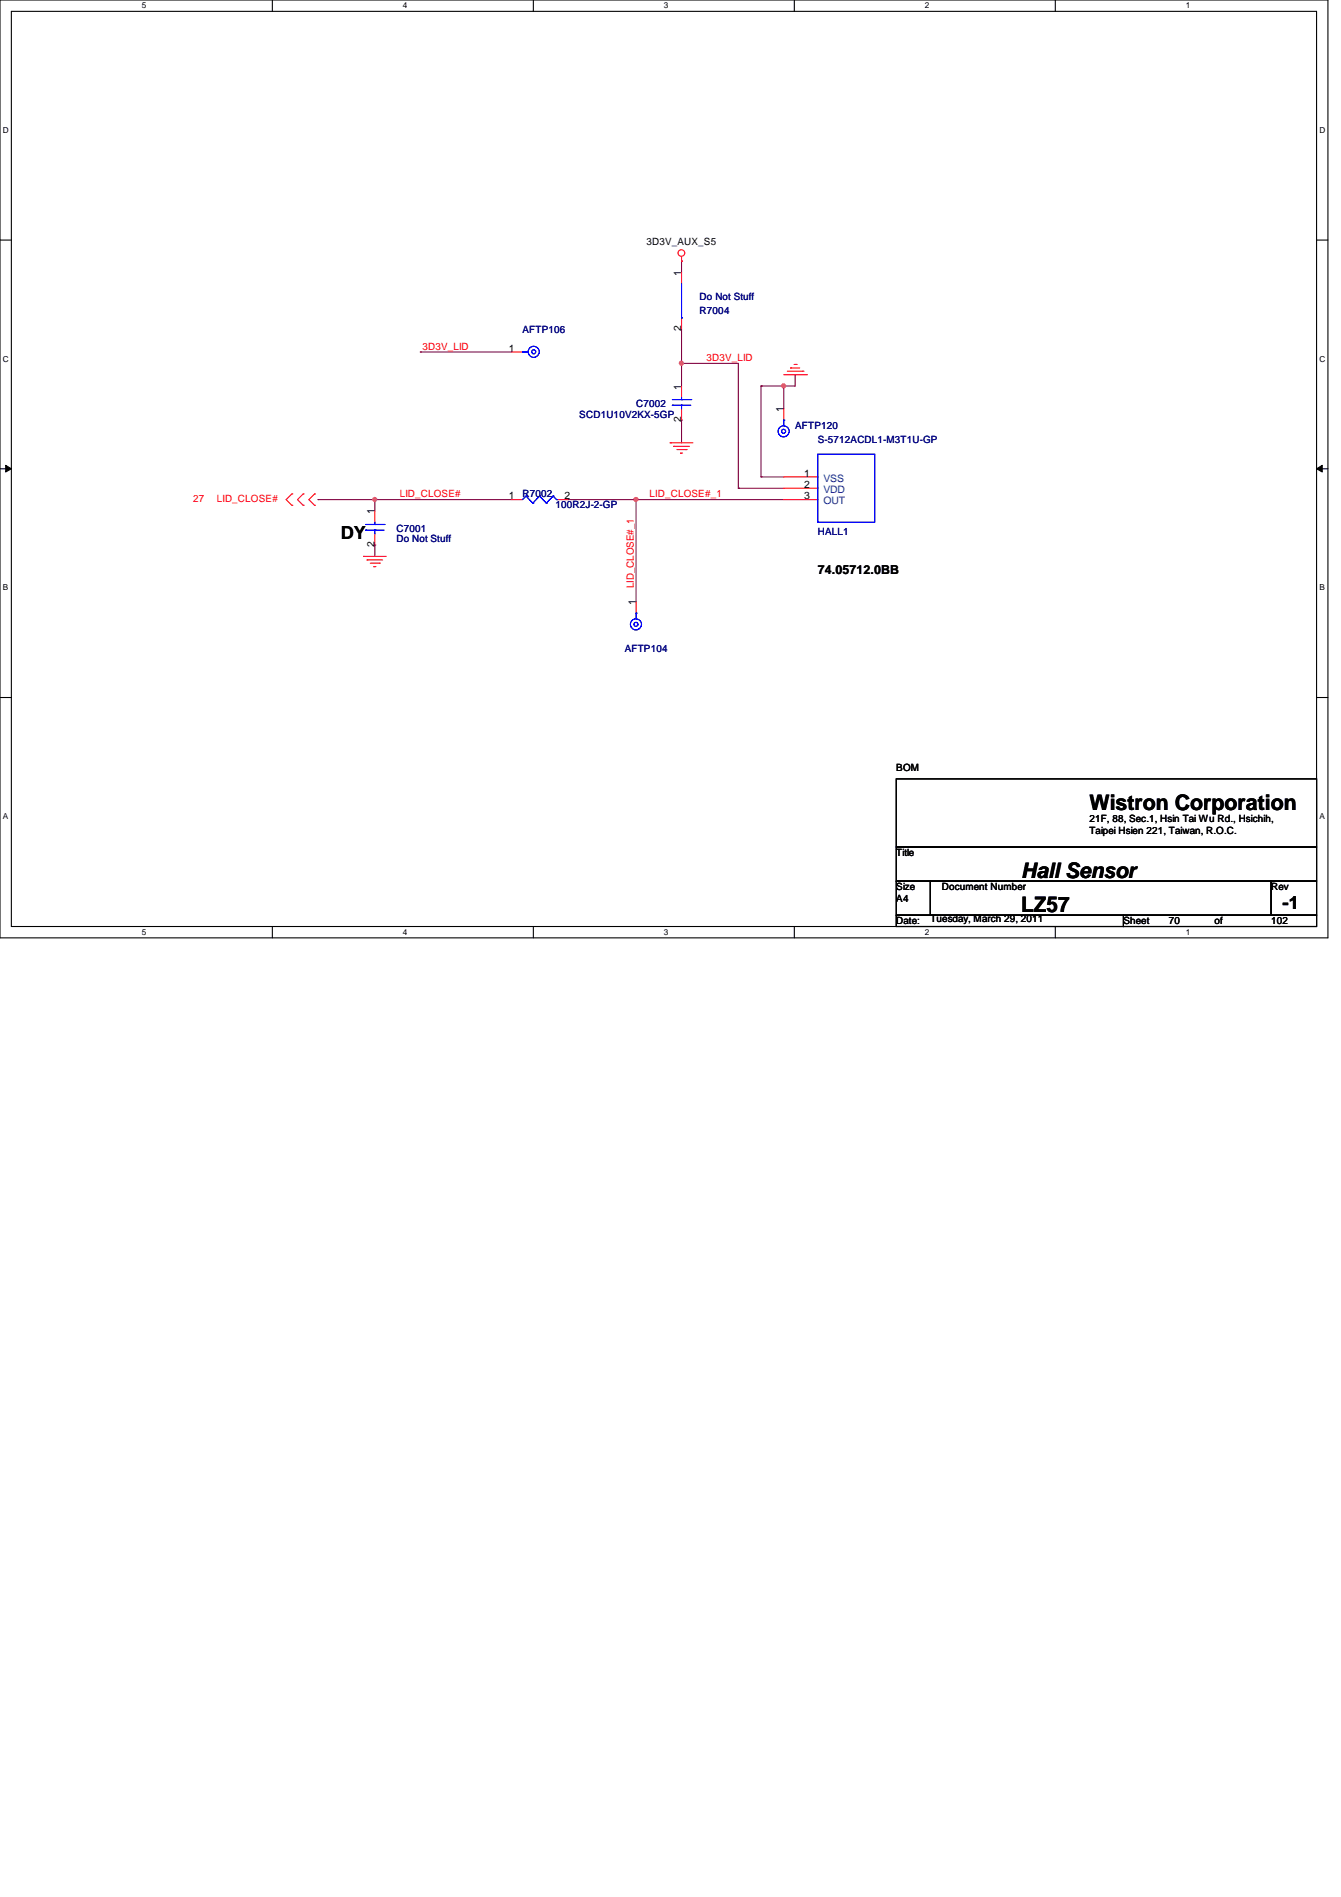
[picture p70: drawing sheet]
<svg xmlns="http://www.w3.org/2000/svg" width="210mm" height="297mm" viewBox="0 0 210 297" stroke-linecap="round" stroke-linejoin="round" font-family="sans-serif">
<defs><g id="words">
<g font-size="3.3">
<text x="170.5" y="126.9">Wistron Corporation</text>
<text x="159.9" y="137.5">Hall Sensor</text>
<text x="159.9" y="142.9">LZ57</text>
</g>
<g font-size="2.8">
<text x="53.3" y="84.4">DY</text>
<text x="200.7" y="142.4">-1</text>
</g>
<text font-size="1.9" x="128" y="89.8">74.05712.0BB</text>
<g font-size="1.6">
<text x="101.2" y="38.4">3D3V_AUX_S5</text>
<text x="106.6" y="43.2" transform="rotate(-90 106.6 43.2)">1</text>
<text x="106.6" y="51.9" transform="rotate(-90 106.6 51.9)">2</text>
<text x="79.7" y="55.1">1</text>
<text x="106.6" y="61" transform="rotate(-90 106.6 61)">1</text>
<text x="122.6" y="64.6" transform="rotate(-90 122.6 64.6)">1</text>
<text x="106.6" y="66.1" transform="rotate(-90 106.6 66.1)">2</text>
<text x="125.9" y="74.6">1</text>
<text x="125.9" y="76.4">2</text>
<text x="58.6" y="80.6" transform="rotate(-90 58.6 80.6)">1</text>
<text x="79.7" y="78.2">1</text>
<text x="88.3" y="78.2">2</text>
<text x="125.9" y="78.2">3</text>
<text x="58.6" y="85.7" transform="rotate(-90 58.6 85.7)">2</text>
<text x="99.5" y="94.8" transform="rotate(-90 99.5 94.8)">1</text>
<text x="140.3" y="120.7">BOM</text>
<text x="170.5" y="128.7">21F, 88, Sec.1, Hsin Tai Wu Rd., Hsichih,</text>
<text x="170.5" y="130.6">Taipei Hsien 221, Taiwan, R.O.C.</text>
<text x="140.3" y="134.1">Title</text>
<text x="140.3" y="139.4">Size</text>
<text x="140.3" y="141.2">A4</text>
<text x="147.4" y="139.4">Document Number</text>
<text x="199" y="139.4">Rev</text>
<text x="140.3" y="144.7">Date:</text>
<text x="145.6" y="144.4">Tuesday, March 29, 2011</text>
<text x="175.9" y="144.7">Sheet</text>
<text x="183" y="144.7">70</text>
<text x="190.1" y="144.7">of</text>
<text x="199" y="144.7">102</text>
</g>
<g font-size="1.6" fill="#000080">
<text x="109.5" y="46.9">Do Not Stuff</text>
<text x="81.8" y="52.1">AFTP106</text>
<text x="109.5" y="49.1">R7004</text>
<text x="90.7" y="65.4">SCD1U10V2KX-5GP</text>
<text x="99.6" y="63.7">C7002</text>
<text x="124.5" y="67.2">AFTP120</text>
<text x="128" y="69.3">S-5712ACDL1-M3T1U-GP</text>
<text x="81.8" y="77.9">R7002</text>
<text x="62.1" y="83.2">C7001</text>
<text x="87" y="79.5">100R2J-2-GP</text>
<text x="128" y="83.8">HALL1</text>
<text x="62.1" y="84.8">Do Not Stuff</text>
<text x="97.8" y="102.1">AFTP104</text>
</g>
<g font-size="1.6" fill="#f00">
<text x="66.1" y="54.8">3D3V_LID</text>
<text x="110.6" y="56.6">3D3V_LID</text>
<text x="62.6" y="77.9">LID_CLOSE#</text>
<text x="101.7" y="77.9">LID_CLOSE#_1</text>
<text x="30.2" y="78.6">27</text>
<text x="34" y="78.6">LID_CLOSE#</text>
<text x="99.2" y="92.1" transform="rotate(-90 99.2 92.1)">LID_CLOSE#_1</text>
</g>
<g font-size="1.6" fill="#004080">
<text x="128.9" y="75.4">VSS</text>
<text x="128.9" y="77.2">VDD</text>
<text x="128.9" y="79">OUT</text>
</g>
<g font-size="1.3">
<text x="22.2" y="1.3">5</text>
<text x="63" y="1.3">4</text>
<text x="103.9" y="1.3">3</text>
<text x="144.7" y="1.3">2</text>
<text x="185.6" y="1.3">1</text>
<text x=".5" y="20.8">D</text>
<text x="206.5" y="20.8">D</text>
<text x=".5" y="56.6">C</text>
<text x="206.5" y="56.6">C</text>
<text x=".5" y="92.5">B</text>
<text x="206.5" y="92.5">B</text>
<text x=".5" y="128.3">A</text>
<text x="206.5" y="128.3">A</text>
<text x="22.2" y="146.4">5</text>
<text x="63" y="146.4">4</text>
<text x="103.9" y="146.4">3</text>
<text x="144.7" y="146.4">2</text>
<text x="185.6" y="146.4">1</text>
</g>
</g></defs>
<path d="M0 0h207.9v146.9h-207.9zM1.8 1.8h204.3v143.3h-204.3z" fill="none" stroke="#000" stroke-width=".17"/>
<g fill="#fff">
<path d="M22.2 .2h.7v1.4h-.7z"/>
<path d="M22.2 145.2h.7v1.4h-.7z"/>
</g>
<path d="M42.6 0v1.8M42.6 145.1v1.8" fill="none" stroke="#000" stroke-width=".17"/>
<g fill="#fff">
<path d="M63 .2h.7v1.4h-.7z"/>
<path d="M63 145.2h.7v1.4h-.7z"/>
</g>
<path d="M83.5 0v1.8M83.5 145.1v1.8" fill="none" stroke="#000" stroke-width=".17"/>
<g fill="#fff">
<path d="M103.9 .2h.7v1.4h-.7z"/>
<path d="M103.9 145.2h.7v1.4h-.7z"/>
</g>
<path d="M124.3 0v1.8M124.3 145.1v1.8" fill="none" stroke="#000" stroke-width=".17"/>
<g fill="#fff">
<path d="M144.7 .2h.7v1.4h-.7z"/>
<path d="M144.7 145.2h.7v1.4h-.7z"/>
</g>
<path d="M165.2 0v1.8M165.2 145.1v1.8" fill="none" stroke="#000" stroke-width=".17"/>
<g fill="#fff">
<path d="M185.6 .2h.7v1.4h-.7z"/>
<path d="M185.6 145.2h.7v1.4h-.7z"/>
<path d="M.5 19.7h.9v1.4h-.9z"/>
<path d="M206.5 19.7h.9v1.4h-.9z"/>
<path d="M.5 55.5h.9v1.4h-.9z"/>
<path d="M206.5 55.5h.9v1.4h-.9z"/>
</g>
<path d="M0 37.6h1.8M206.1 37.6h1.8" fill="none" stroke="#000" stroke-width=".17"/>
<g fill="#fff">
<path d="M.5 91.3h.8v1.4h-.8z"/>
<path d="M206.5 91.3h.8v1.4h-.8z"/>
</g>
<path d="M0 73.4h1.8M206.1 73.4h1.8" fill="none" stroke="#000" stroke-width=".17"/>
<path d="M.9 72.9l.9 .5-.9 .5zM206.1 73.4l.9-.5v1z" fill="#000"/>
<path d="M.9 72.9l.9 .5-.9 .5zM206.1 73.4l.9-.5v1z" fill="none" stroke="#000" stroke-width=".16"/>
<g fill="#fff">
<path d="M.5 127.1h.8v1.4h-.8z"/>
<path d="M206.5 127.1h.8v1.4h-.8z"/>
</g>
<path d="M0 109.2h1.8M206.1 109.2h1.8" fill="none" stroke="#000" stroke-width=".17"/>
<path d="M99.6 78.2h.1M99.6 78.2h23.1" fill="none" stroke="#800040" stroke-width=".17"/>
<circle cx="99.5" cy="78.2" r=".32" fill="#f0f"/>
<circle cx="99.5" cy="78.2" r=".32" fill="none" stroke="#f0f" stroke-width=".17"/>
<path d="M49.8 78.2h.1M49.8 78.2h30.2M58.7 78.2h.1" fill="none" stroke="#800040" stroke-width=".17"/>
<circle cx="58.6" cy="78.2" r=".32" fill="#f0f"/>
<circle cx="58.6" cy="78.2" r=".32" fill="none" stroke="#f0f" stroke-width=".17"/>
<path d="M106.7 56.9h.1M106.7 40.9h.1M106.7 56.9h8.9M106.7 40.9v1.8M106.7 51.6v8.9M58.7 78.2h.1M58.7 78.2v1.8M106.7 65.8h.1M106.7 65.8v3.5M58.7 85.3h.1M58.7 85.3v1.8" fill="none" stroke="#800040" stroke-width=".17"/>
<circle cx="106.7" cy="56.9" r=".32" fill="#f0f"/>
<circle cx="106.7" cy="56.9" r=".32" fill="none" stroke="#f0f" stroke-width=".17"/>
<g fill="none" stroke="#800040" stroke-width=".17">
<path d="M65.8 55.1h.1M65.8 55.1h14.2M115.6 56.9v19.6M124.5 58.7h.1M124.5 58.7v1.8h-1.8M88.9 78.2h.1M88.9 78.2h10.7M99.6 78.2h.1M99.6 78.2v16M115.6 76.5h.1M115.6 76.5h7.1M122.7 60.5h.1"/>
<path d="M122.7 60.5v3.5"/>
</g>
<circle cx="122.7" cy="60.4" r=".32" fill="#f0f"/>
<circle cx="122.7" cy="60.4" r=".32" fill="none" stroke="#f0f" stroke-width=".17"/>
<path d="M119.1 60.5h.1M119.1 74.7h.1M119.1 60.5h3.6M119.1 74.7h3.6M119.1 60.5v14.2" fill="none" stroke="#800040" stroke-width=".17"/>
<g fill="none" stroke="#f00" stroke-width=".17">
<path d="M80 55.1h1.8M106.7 40.9h.1M106.7 40.2v.7M106.7 42.7v1.7M106.7 49.8v1.8M122.7 58.7h3.5M123.2 58.1h2.5M123.7 57.6h.1M123.7 57.6h1.5M124.3 57.1h.3M124.6 57.1h.1M125.7 58.1h.1"/>
<path d="M126.2 58.7h.1M45.7 79.1h.1M45.7 77.3h.1M45.7 77.3l-.9 .9 .9 .9M47.5 77.3h.1M47.5 79.1h.1M47.5 77.3l-.9 .9 .9 .9M49.2 79.1h.1M49.2 77.3h.1M49.2 77.3l-.9 .9 .9 .9M80 78.2h1.8M87.1 78.2h1.8"/>
<path d="M104.9 69.3h.1M104.9 69.3h3.6M105.5 69.9h.1M105.5 69.9h2.4M106 70.4h1.4M106.5 71h.1M106.5 71h.3M106.7 60.5v1.7M106.7 64v1.8M107.4 70.4h.1M122.7 64v1.8M122.7 78.2h5.3"/>
<path d="M122.7 74.7h5.3M122.7 76.5h5.3M56.9 87.1h.1M56.9 87.1h3.6M57.4 87.7h.1M57.4 87.7h2.5M58 88.2h1.4M58.5 88.7h.1M58.5 88.7h.3M58.7 80v1.8M58.7 83.6v1.7M59.4 88.2h.1"/>
<path d="M99.6 94.2v1.8"/>
<circle cx="106.7" cy="39.6" r=".52"/>
</g>
<path d="M140.3 122h65.8v10.6h-65.8zM140.3 132.6h65.8v5.4h-65.8zM140.3 138h5.3v5.3h-5.3zM145.6 138h53.4v5.3h-53.4zM199 138h7.1v5.3h-7.1zM140.3 143.3h35.6v1.8h-35.6zM175.9 143.3h30.2v1.8h-30.2z" fill="none" stroke="#000" stroke-width=".17"/>
<g fill="none" stroke="#00f" stroke-width=".17">
<path d="M81.8 55.1h.1M81.8 55.1h.9M106.7 49.8h.1M106.7 44.4v5.4M82.3 77.7h.1M82.3 77.7l-.5 .5M82.3 77.7l1.1 1.1M83.4 78.8h.1M84.5 77.7h.1M84.5 77.7l-1.1 1.1M84.5 77.7l1 1.1M85.5 78.8h.1"/>
<path d="M86.6 77.7h.1M86.6 77.7l-1.1 1.1M86.6 77.7l.5 .5M87.1 78.2h.1M105.2 63.5h.1M105.2 62.6h2.9M105.2 63.5h2.9M106.7 62.6h.1M106.7 63.5h.1M106.7 62.2v.4M106.7 63.5v.5M108.1 62.6h.1"/>
<path d="M122.7 65.8h.1M122.7 65.8v.9M128 71.1h8.9v10.7h-8.9zM57.2 83h.1M57.2 82.1h2.9M57.2 83h2.9M58.7 82.1h.1M58.7 83h.1M58.7 81.8v.3M58.7 83v.6M60.1 82.1h.1M99.6 96h.1"/>
<path d="M99.6 96v.9"/>
<circle cx="83.5" cy="55.1" r=".32"/>
<circle cx="83.5" cy="55.1" r=".87"/>
<circle cx="122.7" cy="67.5" r=".32"/>
<circle cx="122.7" cy="67.5" r=".87"/>
<circle cx="99.5" cy="97.8" r=".32"/>
<circle cx="99.5" cy="97.8" r=".87"/>
</g>
<circle cx="99.5" cy="78.2" r=".32" fill="#f0f"/>
<circle cx="99.5" cy="78.2" r=".32" fill="none" stroke="#f0f" stroke-width=".17"/>
<circle cx="58.6" cy="78.2" r=".32" fill="#f0f"/>
<circle cx="58.6" cy="78.2" r=".32" fill="none" stroke="#f0f" stroke-width=".17"/>
<circle cx="106.7" cy="56.9" r=".32" fill="#f0f"/>
<circle cx="106.7" cy="56.9" r=".32" fill="none" stroke="#f0f" stroke-width=".17"/>
<circle cx="122.7" cy="60.4" r=".32" fill="#f0f"/>
<circle cx="122.7" cy="60.4" r=".32" fill="none" stroke="#f0f" stroke-width=".17"/>
<use href="#words"/>
</svg>
